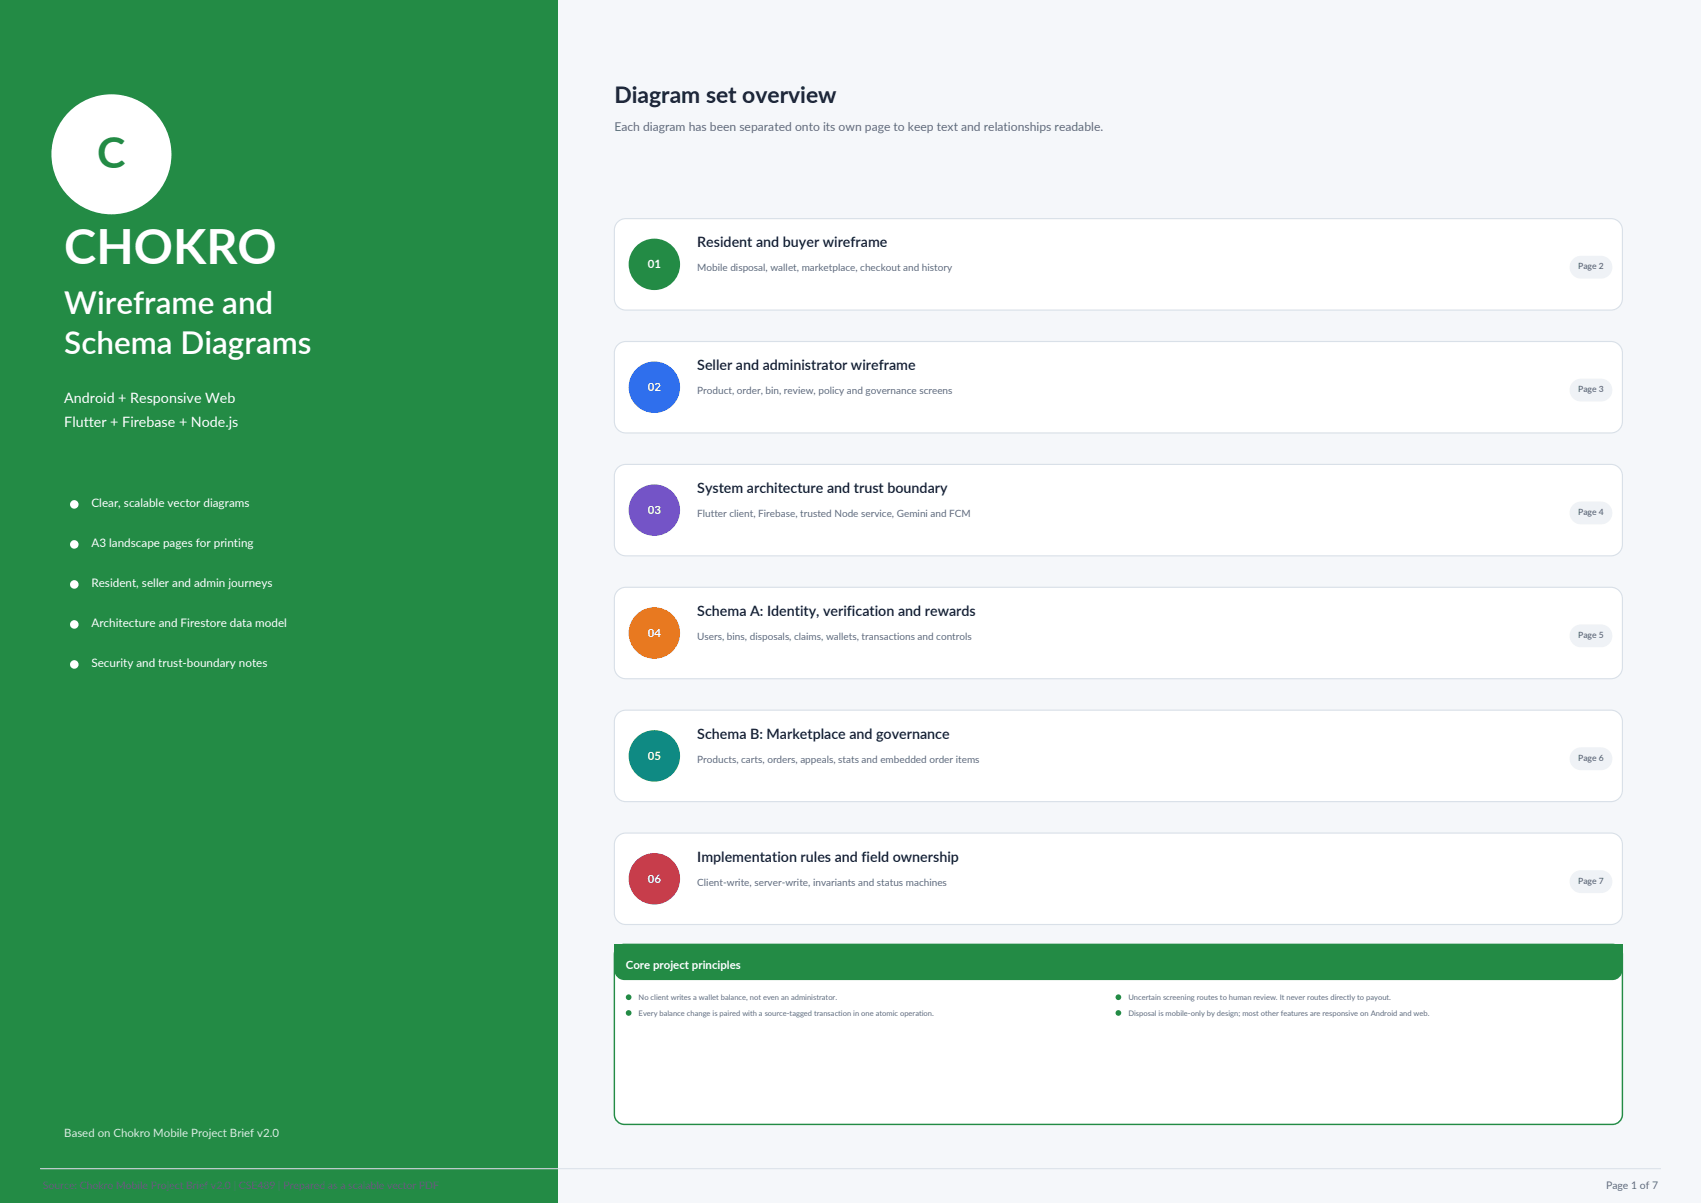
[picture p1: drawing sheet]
<svg xmlns="http://www.w3.org/2000/svg" width="420mm" height="297mm" viewBox="0 0 420 297" stroke-linecap="round" stroke-linejoin="round" font-family="sans-serif">
<defs><g id="words">
<text font-size="12" fill="#fff" x="15.9" y="65.3">CHOKRO</text>
<text font-size="10.6" fill="#238b45" x="24" y="41.6">C</text>
<g font-size="7.8" fill="#fff">
<text x="15.9" y="77.6">Wireframe and</text>
<text x="15.9" y="87.5">Schema Diagrams</text>
</g>
<text font-size="5.6" fill="#172033" x="151.7" y="25.4">Diagram set overview</text>
<g font-size="3.5" fill="#172033">
<text x="172.2" y="61">Resident and buyer wireframe</text>
<text x="172.2" y="91.4">Seller and administrator wireframe</text>
<text x="172.2" y="121.7">System architecture and trust boundary</text>
<text x="172.2" y="152">Schema A: Identity, verification and rewards</text>
<text x="172.2" y="182.4">Schema B: Marketplace and governance</text>
<text x="172.2" y="212.7">Implementation rules and field ownership</text>
</g>
<g font-size="3.5" fill="#fff">
<text x="15.9" y="99.5">Android + Responsive Web</text>
<text x="15.9" y="105.5">Flutter + Firebase + Node.js</text>
</g>
<text font-size="3" fill="#5e6b7f" x="151.7" y="32.5">Each diagram has been separated onto its own page to keep text and relationships readable.</text>
<g font-size="2.9" fill="#fff">
<text x="22.6" y="125.2">Clear, scalable vector diagrams</text>
<text x="22.6" y="135.1">A3 landscape pages for printing</text>
<text x="22.6" y="145">Resident, seller and admin journeys</text>
<text x="22.6" y="154.9">Architecture and Firestore data model</text>
<text x="22.6" y="164.7">Security and trust-boundary notes</text>
</g>
<g font-size="2.8" fill="#fff">
<text x="159.9" y="66.2">01</text>
<text x="159.9" y="96.5">02</text>
<text x="159.9" y="126.9">03</text>
<text x="159.9" y="157.2">04</text>
<text x="159.9" y="187.6">05</text>
<text x="159.9" y="217.9">06</text>
<text x="154.5" y="239.1">Core project principles</text>
</g>
<text font-size="2.8" fill="#d9f2e1" x="15.9" y="280.8">Based on Chokro Mobile Project Brief v2.0</text>
<g font-size="2.6" fill="#5e6b7f">
<text x="10.6" y="293.5">Source: Chokro Mobile Project Brief v2.0 | CSE489 | Prepared as a scalable vector PDF</text>
<text x="396.6" y="293.5">Page 1 of 7</text>
</g>
<g font-size="2.5" fill="#5e6b7f">
<text x="172.2" y="67">Mobile disposal, wallet, marketplace, checkout and history</text>
<text x="172.2" y="97.4">Product, order, bin, review, policy and governance screens</text>
<text x="172.2" y="127.7">Flutter client, Firebase, trusted Node service, Gemini and FCM</text>
<text x="172.2" y="158">Users, bins, disposals, claims, wallets, transactions and controls</text>
<text x="172.2" y="188.4">Products, carts, orders, appeals, stats and embedded order items</text>
<text x="172.2" y="218.7">Client-write, server-write, invariants and status machines</text>
</g>
<g font-size="2.1" fill="#5e6b7f">
<text x="389.7" y="66.5">Page 2</text>
<text x="389.7" y="96.8">Page 3</text>
<text x="389.7" y="127.2">Page 4</text>
<text x="389.7" y="157.5">Page 5</text>
<text x="389.7" y="187.9">Page 6</text>
<text x="389.7" y="218.2">Page 7</text>
</g>
<g font-size="1.9" fill="#5e6b7f">
<text x="157.7" y="246.9">No client writes a wallet balance, not even an administrator.</text>
<text x="157.7" y="250.8">Every balance change is paired with a source-tagged transaction in one atomic operation.</text>
<text x="278.6" y="246.9">Uncertain screening routes to human review. It never routes directly to payout.</text>
<text x="278.6" y="250.8">Disposal is mobile-only by design; most other features are responsive on Android and web.</text>
</g>
</g></defs>
<path d="M0 0h420v297h-420z" fill-rule="evenodd" fill="#f5f7fa"/>
<path d="M0 0h137.6v297h-137.6z" fill-rule="evenodd" fill="#238b45"/>
<g fill="#fff">
<circle cx="27.5" cy="38.1" r="14.8"/>
<circle cx="18.3" cy="124.5" r="1.06"/>
<circle cx="18.3" cy="134.4" r="1.06"/>
<circle cx="18.3" cy="144.3" r="1.06"/>
<circle cx="18.3" cy="154.2" r="1.06"/>
<circle cx="18.3" cy="164" r="1.06"/>
</g>
<path d="M152.3 55a2.82 2.82 0 0 1 2.2-1h243.3a2.82 2.82 0 0 1 2.8 2.8v16.9a2.82 2.82 0 0 1-2.8 2.9h-243.3a2.82 2.82 0 0 1-2.8-2.9v-16.9l.1-.7z" fill-rule="evenodd" fill="#fff" stroke="#d9e0e8" stroke-width=".28"/>
<circle cx="161.6" cy="65.3" r="6.4" fill="#238b45"/>
<path d="M388.2 64.2a2.82 2.82 0 0 1 2.2-1.1h4.9a2.82 2.82 0 0 1 2.8 2.9 2.82 2.82 0 0 1-2.8 2.8h-4.9a2.82 2.82 0 0 1-2.6-1.6 2.82 2.82 0 0 1 .4-3z" fill-rule="evenodd" fill="#eff2f6"/>
<path d="M152.3 85.4a2.82 2.82 0 0 1 2.2-1.1h243.3a2.82 2.82 0 0 1 2.8 2.8v17a2.82 2.82 0 0 1-2.8 2.8h-243.3a2.82 2.82 0 0 1-2.8-2.8v-17l.1-.6z" fill-rule="evenodd" fill="#fff" stroke="#d9e0e8" stroke-width=".28"/>
<circle cx="161.6" cy="95.6" r="6.4" fill="#2f6fed"/>
<path d="M388.2 94.5a2.82 2.82 0 0 1 2.2-1h4.9a2.82 2.82 0 0 1 2.8 2.8 2.82 2.82 0 0 1-2.8 2.8h-4.9a2.82 2.82 0 0 1-2.6-1.6 2.82 2.82 0 0 1 .4-3z" fill-rule="evenodd" fill="#eff2f6"/>
<path d="M152.3 115.7a2.82 2.82 0 0 1 2.2-1h243.3a2.82 2.82 0 0 1 2.8 2.8v16.9a2.82 2.82 0 0 1-2.8 2.8h-243.3a2.82 2.82 0 0 1-2.8-2.8v-16.9l.1-.7z" fill-rule="evenodd" fill="#fff" stroke="#d9e0e8" stroke-width=".28"/>
<circle cx="161.6" cy="125.9" r="6.4" fill="#7454c7"/>
<path d="M388.2 124.9a2.82 2.82 0 0 1 2.2-1.1h4.9a2.82 2.82 0 0 1 2.8 2.8 2.82 2.82 0 0 1-2.8 2.9h-4.9a2.82 2.82 0 0 1-2.6-1.6 2.82 2.82 0 0 1 .4-3z" fill-rule="evenodd" fill="#eff2f6"/>
<path d="M152.3 146a2.82 2.82 0 0 1 2.2-1h243.3a2.82 2.82 0 0 1 2.8 2.8v16.9a2.82 2.82 0 0 1-2.8 2.9h-243.3a2.82 2.82 0 0 1-2.8-2.9v-16.9l.1-.6z" fill-rule="evenodd" fill="#fff" stroke="#d9e0e8" stroke-width=".28"/>
<circle cx="161.6" cy="156.3" r="6.4" fill="#e87920"/>
<path d="M388.2 155.2a2.82 2.82 0 0 1 2.2-1h4.9a2.82 2.82 0 0 1 2.8 2.8 2.82 2.82 0 0 1-2.8 2.8h-4.9a2.82 2.82 0 0 1-2.6-1.6 2.82 2.82 0 0 1 .4-3z" fill-rule="evenodd" fill="#eff2f6"/>
<path d="M152.8 176l1.1-.6 .6-.1h243.3a2.82 2.82 0 0 1 2.8 2.9v16.9a2.82 2.82 0 0 1-2.8 2.8h-243.3a2.82 2.82 0 0 1-2.8-2.8v-16.9a2.82 2.82 0 0 1 1.1-2.2z" fill-rule="evenodd" fill="#fff" stroke="#d9e0e8" stroke-width=".28"/>
<circle cx="161.6" cy="186.6" r="6.4" fill="#0f8a83"/>
<path d="M388.2 185.6a2.82 2.82 0 0 1 2.2-1.1h4.9a2.82 2.82 0 0 1 2.8 2.8 2.82 2.82 0 0 1-2.8 2.8h-4.9a2.82 2.82 0 0 1-2.6-1.6 2.82 2.82 0 0 1 .4-2.9z" fill-rule="evenodd" fill="#eff2f6"/>
<path d="M152.8 206.3l1.1-.6h.6h243.3a2.82 2.82 0 0 1 2.8 2.8v16.9a2.82 2.82 0 0 1-2.8 2.8h-243.3a2.82 2.82 0 0 1-2.8-2.8v-16.9a2.82 2.82 0 0 1 1.1-2.2z" fill-rule="evenodd" fill="#fff" stroke="#d9e0e8" stroke-width=".28"/>
<circle cx="161.6" cy="217" r="6.4" fill="#c73d4b"/>
<path d="M388.2 215.9a2.82 2.82 0 0 1 2.2-1.1h4.9a2.82 2.82 0 0 1 2.8 2.9 2.82 2.82 0 0 1-2.8 2.8h-4.9a2.82 2.82 0 0 1-2.6-1.6 2.82 2.82 0 0 1 .4-3z" fill-rule="evenodd" fill="#eff2f6"/>
<path d="M152.6 233.7l1-.5 .6-.1h243.9a2.47 2.47 0 0 1 2.5 2.5v39.5a2.47 2.47 0 0 1-2.5 2.5h-243.9a2.47 2.47 0 0 1-2.5-2.5v-39.5a2.46 2.46 0 0 1 .9-1.9z" fill-rule="evenodd" fill="#fff" stroke="#238b45" stroke-width=".35"/>
<g fill="#238b45">
<path d="M152.6 233.7l1-.5 .6-.1h243.9a2.47 2.47 0 0 1 2.5 2.5v3.9a2.47 2.47 0 0 1-2.5 2.5h-243.9a2.47 2.47 0 0 1-2.5-2.5v-3.9a2.46 2.46 0 0 1 .9-1.9z" fill-rule="evenodd"/>
<path d="M151.7 233.1h248.9v6.4h-248.9z" fill-rule="evenodd"/>
<circle cx="155.2" cy="246.2" r=".71"/>
<circle cx="155.2" cy="250.1" r=".71"/>
<circle cx="276.1" cy="246.2" r=".71"/>
<circle cx="276.1" cy="250.1" r=".71"/>
</g>
<path d="M9.9 288.5h400.2" fill="none" stroke="#d9e0e8" stroke-width=".25"/>
<use href="#words"/>
</svg>
